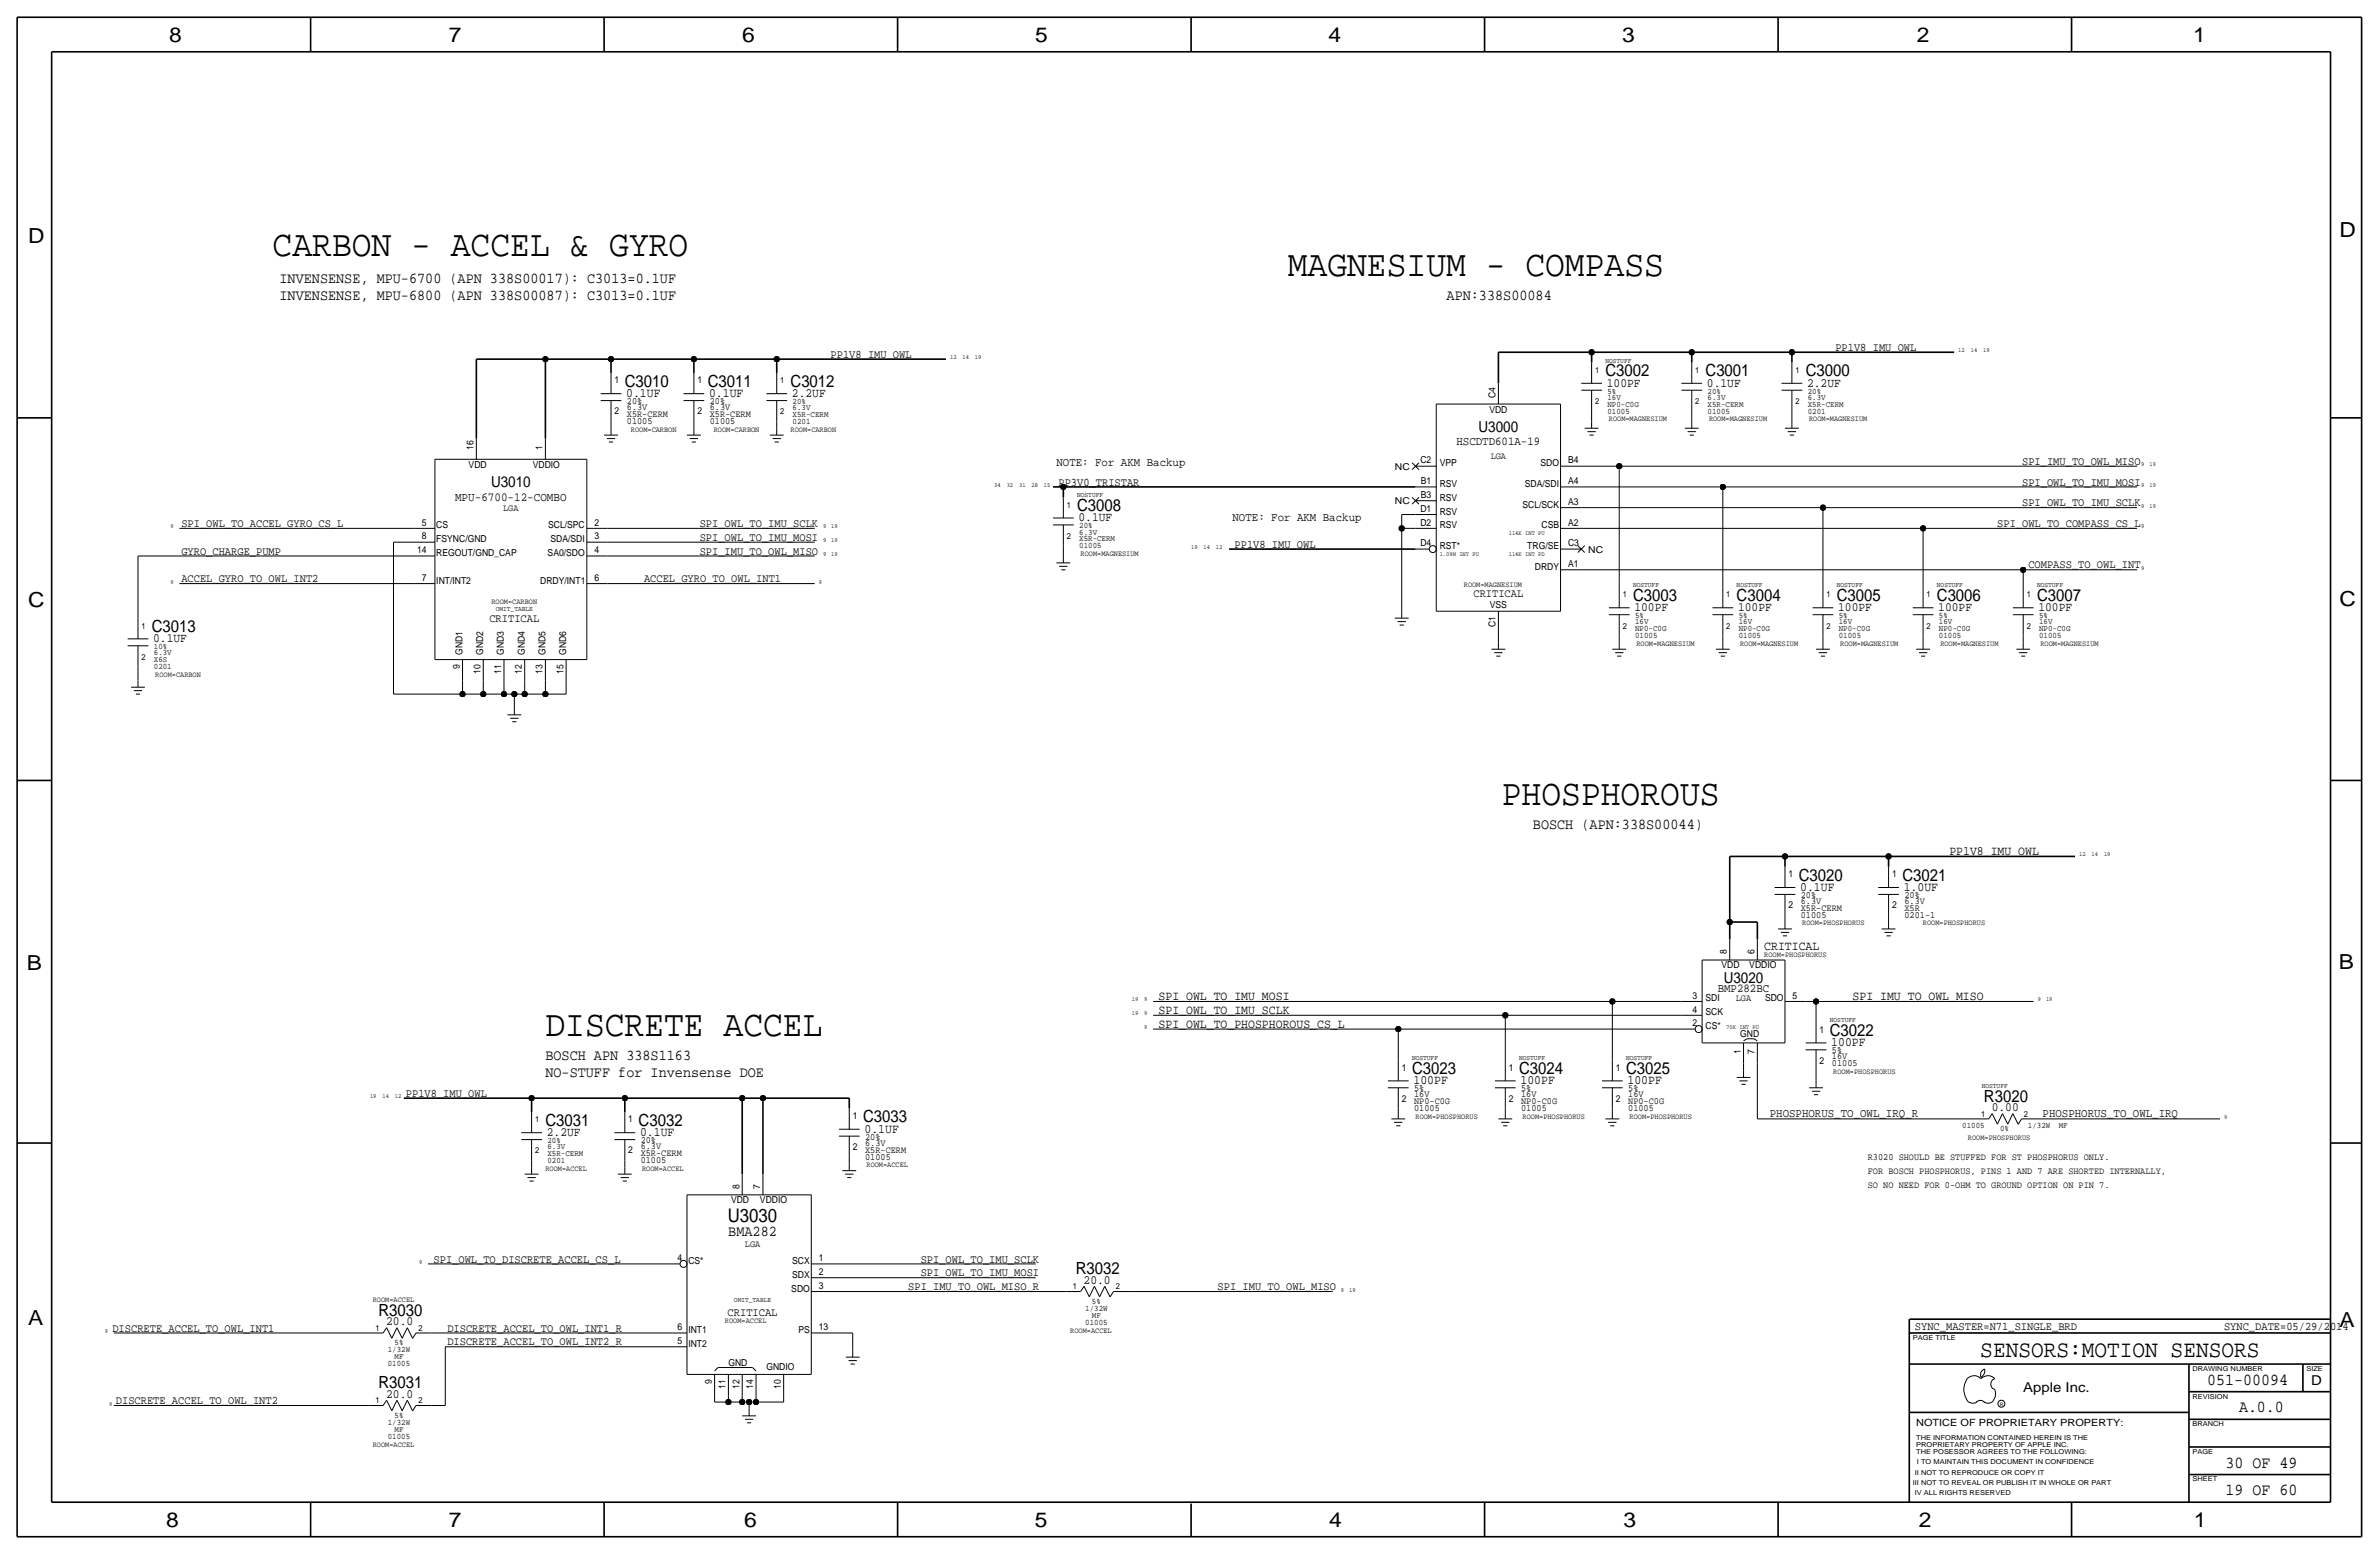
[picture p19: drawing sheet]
<svg xmlns="http://www.w3.org/2000/svg" width="875mm" height="572mm" viewBox="0 0 875 572" stroke-linecap="round" stroke-linejoin="round" font-family="sans-serif">
<defs><g id="words">
<g font-size="13.6">
<text x="100.3" y="94">CARBON - ACCEL &amp; GYRO</text>
<text x="473.7" y="101.6">MAGNESIUM - COMPASS</text>
<text x="552.4" y="295.9">PHOSPHOROUS</text>
<text x="200.6" y="381">DISCRETE ACCEL</text>
</g>
<text font-size="8.7" x="728.4" y="499.1">SENSORS:MOTION SENSORS</text>
<g font-size="7.6">
<text x="62.2" y="15.5">8</text>
<text x="165.1" y="15.5">7</text>
<text x="273" y="15.5">6</text>
<text x="380.7" y="15.5">5</text>
<text x="488.6" y="15.5">4</text>
<text x="596.6" y="15.5">3</text>
<text x="705.1" y="15.5">2</text>
<text x="806.7" y="15.5">1</text>
<text x="10.4" y="89.4">D</text>
<text x="860.5" y="87.1">D</text>
<text x="10.4" y="223.3">C</text>
<text x="860.5" y="222.8">C</text>
<text x="9.8" y="356.6">B</text>
<text x="860.3" y="356.4">B</text>
<text x="10.4" y="487.4">A</text>
<text x="860.5" y="488.2">A</text>
<text x="61.2" y="561.6">8</text>
<text x="165" y="561.6">7</text>
<text x="273.8" y="561.6">6</text>
<text x="380.7" y="561.6">5</text>
<text x="488.9" y="561.6">4</text>
<text x="597.1" y="561.6">3</text>
<text x="705.8" y="561.6">2</text>
<text x="806.9" y="561.6">1</text>
</g>
<text font-size="6.9" x="267.7" y="449.6">U3030</text>
<g font-size="6.2">
<text x="229.8" y="142.2">C3010</text>
<text x="260.3" y="142.2">C3011</text>
<text x="290.8" y="142.2">C3012</text>
<text x="590.5" y="138.4">C3002</text>
<text x="627.3" y="138.4">C3001</text>
<text x="664.2" y="138.4">C3000</text>
<text x="396.2" y="188">C3008</text>
<text x="600.7" y="221">C3003</text>
<text x="638.8" y="221">C3004</text>
<text x="675.6" y="221">C3005</text>
<text x="712.4" y="221">C3006</text>
<text x="749.3" y="221">C3007</text>
<text x="55.8" y="232.4">C3013</text>
<text x="661.6" y="323.9">C3020</text>
<text x="699.7" y="323.9">C3021</text>
<text x="673" y="381">C3022</text>
<text x="519.4" y="395">C3023</text>
<text x="558.7" y="395">C3024</text>
<text x="598.1" y="395">C3025</text>
<text x="729.7" y="405.1">R3020</text>
<text x="317.4" y="412.7">C3033</text>
<text x="200.6" y="414">C3031</text>
<text x="234.9" y="414">C3032</text>
<text x="395.7" y="468.6">R3032</text>
<text x="139.2" y="483.9">R3030</text>
<text x="811.9" y="509.3">051-00094</text>
<text x="139.2" y="510.5">R3031</text>
<text x="823.6" y="519.4">A.0.0</text>
<text x="818.6" y="539.7">30 OF 49</text>
<text x="818.6" y="549.9">19 OF 60</text>
</g>
<g font-size="5.6">
<text x="102.8" y="104.1">INVENSENSE, MPU-6700 (APN 338S00017): C3013=0.1UF</text>
<text x="102.8" y="110.5">INVENSENSE, MPU-6800 (APN 338S00087): C3013=0.1UF</text>
<text x="532.1" y="110.5">APN:338S00084</text>
<text x="543.8" y="158.7">U3000</text>
<text x="180.6" y="179.1">U3010</text>
<text x="563.8" y="304.8">BOSCH (APN:338S00044)</text>
<text x="634" y="361.4">U3020</text>
<text x="200.6" y="389.9">BOSCH APN 338S1163</text>
<text x="200.6" y="396.2">NO-STUFF for Invensense DOE</text>
<text x="267.9" y="454.7">BMA282</text>
</g>
<g font-size="5">
<text x="850.1" y="509.3">D</text>
<text x="744.2" y="511.8">Apple Inc.</text>
</g>
<g font-size="4.7">
<text x="591" y="142.2">100PF</text>
<text x="627.8" y="142.2">0.1UF</text>
<text x="664.7" y="142.2">2.2UF</text>
<text x="230.3" y="146.1">0.1UF</text>
<text x="260.8" y="146.1">0.1UF</text>
<text x="291.3" y="146">2.2UF</text>
<text x="396.7" y="191.8">0.1UF</text>
<text x="601.2" y="224.8">100PF</text>
<text x="639.3" y="224.8">100PF</text>
<text x="676.1" y="224.8">100PF</text>
<text x="712.9" y="224.8">100PF</text>
<text x="749.8" y="224.8">100PF</text>
<text x="56.3" y="236.2">0.1UF</text>
<text x="717" y="314.5">PP1V8_IMU_OWL</text>
<text x="662.1" y="327.7">0.1UF</text>
<text x="700.2" y="327.7">1.0UF</text>
<text x="648.9" y="349.2">CRITICAL</text>
<text x="426.2" y="367.8">SPI_OWL_TO_IMU_MOSI</text>
<text x="681.4" y="367.8">SPI_IMU_TO_OWL_MISO</text>
<text x="426.2" y="372.9">SPI_OWL_TO_IMU_SCLK</text>
<text x="426.2" y="377.9">SPI_OWL_TO_PHOSPHOROUS_CS_L</text>
<text x="673.6" y="384.8">100PF</text>
<text x="519.9" y="398.8">100PF</text>
<text x="559.3" y="398.8">100PF</text>
<text x="598.6" y="398.8">100PF</text>
<text x="732.6" y="408.7">0.00</text>
<text x="201.1" y="417.8">2.2UF</text>
<text x="235.4" y="417.8">0.1UF</text>
<text x="318" y="416.6">0.1UF</text>
<text x="398.6" y="472.2">20.0</text>
<text x="142" y="487.4">20.0</text>
<text x="142" y="514.1">20.0</text>
</g>
<text font-size="4.5" x="167.4" y="184.2">MPU-6700-12-COMBO</text>
<g font-size="4.4">
<text x="535.7" y="163.8">HSCDTD601A-19</text>
<text x="388.6" y="171.4">NOTE: For AKM Backup</text>
<text x="453.3" y="191.8">NOTE: For AKM Backup</text>
<text x="631.8" y="365">BMP282BC</text>
<text x="650.9" y="411">PHOSPHORUS_TO_OWL_IRQ_R</text>
<text x="751.3" y="411">PHOSPHORUS_TO_OWL_IRQ</text>
</g>
<g font-size="4.3">
<text x="305.5" y="131.6">PP1V8_IMU_OWL</text>
<text x="675.1" y="129">PP1V8_IMU_OWL</text>
<text x="743.8" y="170.9">SPI_IMU_TO_OWL_MISO</text>
<text x="389.3" y="178.6">PP3V0_TRISTAR</text>
<text x="743.8" y="178.6">SPI_OWL_TO_IMU_MOSI</text>
<text x="743.8" y="186.2">SPI_OWL_TO_IMU_SCLK</text>
<text x="66.7" y="193.8">SPI_OWL_TO_ACCEL_GYRO_CS_L</text>
<text x="257.4" y="193.8">SPI_OWL_TO_IMU_SCLK</text>
<text x="734.6" y="193.8">SPI_OWL_TO_COMPASS_CS_L</text>
<text x="66.7" y="204">GYRO_CHARGE_PUMP</text>
<text x="257.4" y="198.9">SPI_OWL_TO_IMU_MOSI</text>
<text x="257.4" y="204">SPI_IMU_TO_OWL_MISO</text>
<text x="454.1" y="201.4">PP1V8_IMU_OWL</text>
<text x="746.1" y="209">COMPASS_TO_OWL_INT</text>
<text x="66.7" y="214.1">ACCEL_GYRO_TO_OWL_INT2</text>
<text x="236.9" y="214.1">ACCEL_GYRO_TO_OWL_INT1</text>
<text x="542" y="219.7">CRITICAL</text>
<text x="180" y="228.6">CRITICAL</text>
<text x="149.3" y="403.3">PP1V8_IMU_OWL</text>
<text x="159.5" y="464.3">SPI_OWL_TO_DISCRETE_ACCEL_CS_L</text>
<text x="338.6" y="464.3">SPI_OWL_TO_IMU_SCLK</text>
<text x="338.6" y="469.4">SPI_OWL_TO_IMU_MOSI</text>
<text x="334.1" y="474.5">SPI_IMU_TO_OWL_MISO_R</text>
<text x="447.9" y="474.5">SPI_IMU_TO_OWL_MISO</text>
<text x="267.6" y="483.9">CRITICAL</text>
<text x="41.4" y="489.7">DISCRETE_ACCEL_TO_OWL_INT1</text>
<text x="164.5" y="489.7">DISCRETE_ACCEL_TO_OWL_INT1_R</text>
<text x="704.3" y="489">SYNC_MASTER=N71_SINGLE_BRD</text>
<text x="818" y="489.3">SYNC_DATE=05/29/2014</text>
<text x="164.5" y="494.8">DISCRETE_ACCEL_TO_OWL_INT2_R</text>
<text x="42.6" y="516.4">DISCRETE_ACCEL_TO_OWL_INT2</text>
</g>
<text font-size="3.7" x="704.8" y="524.5">NOTICE OF PROPRIETARY PROPERTY:</text>
<g font-size="3.5">
<text x="226" y="141">1</text>
<text x="256.5" y="141">1</text>
<text x="230.6" y="148.6">20%</text>
<text x="261.1" y="148.6">20%</text>
<text x="550.1" y="146.3" transform="rotate(-90 550.1 146.3)">C4</text>
<text x="226" y="152.4">2</text>
<text x="230.6" y="150.9">6.3V</text>
<text x="230.6" y="153.4">X5R-CERM</text>
<text x="230.6" y="156">01005</text>
<text x="256.5" y="152.4">2</text>
<text x="261.1" y="153.4">X5R-CERM</text>
<text x="261.1" y="150.9">6.3V</text>
<text x="261.1" y="156">01005</text>
<text x="547.8" y="151.9">VDD</text>
<text x="174.2" y="165.4" transform="rotate(-90 174.2 165.4)">16</text>
<text x="199.6" y="165.4" transform="rotate(-90 199.6 165.4)">1</text>
<text x="172.4" y="172">VDD</text>
<text x="196" y="172.2">VDDIO</text>
<text x="513.1" y="172.7">NC</text>
<text x="522.5" y="170.4">C2</text>
<text x="529.5" y="171.5">VPP</text>
<text x="548.3" y="168.9">LGA</text>
<text x="566.7" y="171.5">SDO</text>
<text x="576.8" y="170.4">B4</text>
<text x="522.6" y="178.1">B1</text>
<text x="529.5" y="179.1">RSV</text>
<text x="560.9" y="179.1">SDA/SDI</text>
<text x="576.8" y="178.1">A4</text>
<text x="513.1" y="185.4">NC</text>
<text x="522.6" y="183.1">B3</text>
<text x="529.5" y="184.2">RSV</text>
<text x="576.8" y="185.7">A3</text>
<text x="185.1" y="188">LGA</text>
<text x="522.5" y="188.2">D1</text>
<text x="529.5" y="189.2">RSV</text>
<text x="560" y="186.7">SCL/SCK</text>
<text x="155.2" y="193.3">5</text>
<text x="160.5" y="194.3">CS</text>
<text x="201.6" y="194.3">SCL/SPC</text>
<text x="218.6" y="193.3">2</text>
<text x="522.5" y="193.3">D2</text>
<text x="529.5" y="194.3">RSV</text>
<text x="567" y="194.3">CSB</text>
<text x="576.8" y="193.3">A2</text>
<text x="153.4" y="203.5">14</text>
<text x="155.2" y="198.4">8</text>
<text x="160.5" y="199.4">FSYNC/GND</text>
<text x="202.5" y="199.4">SDA/SDI</text>
<text x="218.6" y="203.5">4</text>
<text x="218.6" y="198.4">3</text>
<text x="522.5" y="200.9">D4</text>
<text x="529.5" y="201.9">RST*</text>
<text x="561.7" y="201.9">TRG/SE</text>
<text x="576.8" y="200.9">C3</text>
<text x="584.2" y="203.2">NC</text>
<text x="160.5" y="204.5">REGOUT/GND_CAP</text>
<text x="201.4" y="204.5">SA0/SDO</text>
<text x="564.6" y="209.5">DRDY</text>
<text x="576.8" y="208.5">A1</text>
<text x="155.2" y="213.6">7</text>
<text x="160.5" y="214.6">INT/INT2</text>
<text x="198.7" y="214.6">DRDY/INT1</text>
<text x="218.6" y="213.6">6</text>
<text x="548" y="223.5">VSS</text>
<text x="550.1" y="230.5" transform="rotate(-90 550.1 230.5)">C1</text>
<text x="170.1" y="240.8" transform="rotate(-90 170.1 240.8)">GND1</text>
<text x="177.7" y="240.8" transform="rotate(-90 177.7 240.8)">GND2</text>
<text x="185.4" y="240.8" transform="rotate(-90 185.4 240.8)">GND3</text>
<text x="193" y="240.8" transform="rotate(-90 193 240.8)">GND4</text>
<text x="200.6" y="240.8" transform="rotate(-90 200.6 240.8)">GND5</text>
<text x="208.2" y="240.8" transform="rotate(-90 208.2 240.8)">GND6</text>
<text x="169.1" y="246" transform="rotate(-90 169.1 246)">9</text>
<text x="176.7" y="247.8" transform="rotate(-90 176.7 247.8)">10</text>
<text x="184.4" y="247.8" transform="rotate(-90 184.4 247.8)">11</text>
<text x="192" y="247.8" transform="rotate(-90 192 247.8)">12</text>
<text x="199.6" y="247.8" transform="rotate(-90 199.6 247.8)">13</text>
<text x="207.2" y="247.8" transform="rotate(-90 207.2 247.8)">15</text>
<text x="657.8" y="322.6">1</text>
<text x="695.9" y="322.6">1</text>
<text x="657.8" y="334">2</text>
<text x="662.4" y="335">X5R-CERM</text>
<text x="662.4" y="332.5">6.3V</text>
<text x="662.4" y="330.2">20%</text>
<text x="695.9" y="334">2</text>
<text x="700.5" y="332.5">6.3V</text>
<text x="700.5" y="335">X5R</text>
<text x="700.5" y="330.2">20%</text>
<text x="662.4" y="337.6">01005</text>
<text x="700.5" y="337.6">0201-1</text>
<text x="635.2" y="350.8" transform="rotate(-90 635.2 350.8)">8</text>
<text x="645.4" y="350.8" transform="rotate(-90 645.4 350.8)">6</text>
<text x="633.2" y="356">VDD</text>
<text x="643.4" y="355.9">VDDIO</text>
<text x="622.5" y="367.3">3</text>
<text x="627.3" y="368.3">SDI</text>
<text x="638.5" y="368">LGA</text>
<text x="649.2" y="368.3">SDO</text>
<text x="659.3" y="367.3">5</text>
<text x="622.5" y="377.4">2</text>
<text x="622.5" y="372.4">4</text>
<text x="627.3" y="373.4">SCK</text>
<text x="627.3" y="378.5">CS*</text>
<text x="640.1" y="381.3">GND</text>
<text x="669.2" y="379.7">1</text>
<text x="640.3" y="387.6" transform="rotate(-90 640.3 387.6)">1</text>
<text x="645.4" y="387.6" transform="rotate(-90 645.4 387.6)">7</text>
<text x="673.8" y="389.6">16V</text>
<text x="673.8" y="387.3">5%</text>
<text x="515.6" y="393.7">1</text>
<text x="554.9" y="393.7">1</text>
<text x="594.3" y="393.7">1</text>
<text x="669.2" y="391.2">2</text>
<text x="673.8" y="392.2">01005</text>
<text x="520.1" y="401.3">5%</text>
<text x="559.5" y="401.3">5%</text>
<text x="598.9" y="401.3">5%</text>
<text x="515.6" y="405.1">2</text>
<text x="520.1" y="406.1">NP0-C0G</text>
<text x="520.1" y="403.6">16V</text>
<text x="554.9" y="405.1">2</text>
<text x="559.5" y="406.1">NP0-C0G</text>
<text x="559.5" y="403.6">16V</text>
<text x="594.3" y="405.1">2</text>
<text x="598.9" y="403.6">16V</text>
<text x="598.9" y="406.1">NP0-C0G</text>
<text x="231.1" y="412.8">1</text>
<text x="313.6" y="411.5">1</text>
<text x="520.1" y="408.7">01005</text>
<text x="559.5" y="408.7">01005</text>
<text x="598.9" y="408.7">01005</text>
<text x="318.2" y="419.1">20%</text>
<text x="231.1" y="424.2">2</text>
<text x="235.7" y="422.7">6.3V</text>
<text x="235.7" y="425.2">X5R-CERM</text>
<text x="235.7" y="420.4">20%</text>
<text x="313.6" y="422.9">2</text>
<text x="318.2" y="421.4">6.3V</text>
<text x="318.2" y="423.9">X5R-CERM</text>
<text x="235.7" y="427.7">01005</text>
<text x="318.2" y="426.5">01005</text>
<text x="687" y="426.7">R3020 SHOULD BE STUFFED FOR ST PHOSPHORUS ONLY.</text>
<text x="687" y="431.8">FOR BOSCH PHOSPHORUS, PINS 1 AND 7 ARE SHORTED INTERNALLY,</text>
<text x="272" y="437.1" transform="rotate(-90 272 437.1)">8</text>
<text x="279.6" y="437.1" transform="rotate(-90 279.6 437.1)">7</text>
<text x="687" y="436.9">SO NO NEED FOR 0-OHM TO GROUND OPTION ON PIN 7.</text>
<text x="268.9" y="442.5">VDD</text>
<text x="279.5" y="442.5">VDDIO</text>
<text x="274" y="458.5">LGA</text>
<text x="249.1" y="463.8">4</text>
<text x="253.2" y="464.8">CS*</text>
<text x="291.4" y="464.8">SCX</text>
<text x="301.2" y="463.8">1</text>
<text x="291.4" y="469.9">SDX</text>
<text x="301.2" y="474">3</text>
<text x="301.2" y="468.9">2</text>
<text x="291.1" y="475">SDO</text>
<text x="249.1" y="489.2">6</text>
<text x="253.2" y="490.2">INT1</text>
<text x="293.7" y="490.2">PS</text>
<text x="301.2" y="489.2">13</text>
<text x="249.1" y="494.3">5</text>
<text x="253.2" y="495.3">INT2</text>
<text x="267.9" y="502.4">GND</text>
<text x="281.9" y="503.7">GNDIO</text>
<text x="261.8" y="509" transform="rotate(-90 261.8 509)">9</text>
<text x="266.9" y="510.7" transform="rotate(-90 266.9 510.7)">11</text>
<text x="272" y="510.7" transform="rotate(-90 272 510.7)">12</text>
<text x="277.1" y="510.7" transform="rotate(-90 277.1 510.7)">14</text>
<text x="287.2" y="510.7" transform="rotate(-90 287.2 510.7)">10</text>
</g>
<g font-size="3.1">
<text x="586.7" y="137.2">1</text>
<text x="623.5" y="137.2">1</text>
<text x="660.3" y="137.2">1</text>
<text x="287" y="141">1</text>
<text x="291.5" y="148.6">20%</text>
<text x="586.7" y="148.6">2</text>
<text x="591.3" y="144.8">5%</text>
<text x="591.3" y="149.6">NP0-C0G</text>
<text x="591.3" y="147.1">16V</text>
<text x="623.5" y="148.6">2</text>
<text x="628.1" y="147.1">6.3V</text>
<text x="628.1" y="149.6">X5R-CERM</text>
<text x="628.1" y="144.8">20%</text>
<text x="660.3" y="148.6">2</text>
<text x="664.9" y="147.1">6.3V</text>
<text x="664.9" y="149.6">X5R-CERM</text>
<text x="664.9" y="144.8">20%</text>
<text x="287" y="152.4">2</text>
<text x="291.5" y="156">0201</text>
<text x="291.5" y="153.4">X5R-CERM</text>
<text x="291.5" y="150.9">6.3V</text>
<text x="591.3" y="152.1">01005</text>
<text x="628.1" y="152.1">01005</text>
<text x="664.9" y="152.1">0201</text>
<text x="392.4" y="186.7">1</text>
<text x="396.9" y="196.6">6.3V</text>
<text x="396.9" y="194.3">20%</text>
<text x="392.4" y="198.1">2</text>
<text x="396.9" y="201.7">01005</text>
<text x="396.9" y="199.1">X5R-CERM</text>
<text x="596.8" y="219.7">1</text>
<text x="634.9" y="219.7">1</text>
<text x="671.8" y="219.7">1</text>
<text x="708.6" y="219.7">1</text>
<text x="745.4" y="219.7">1</text>
<text x="601.4" y="227.3">5%</text>
<text x="639.5" y="227.3">5%</text>
<text x="676.4" y="227.3">5%</text>
<text x="713.2" y="227.3">5%</text>
<text x="750" y="227.3">5%</text>
<text x="52" y="231.1">1</text>
<text x="596.8" y="231.1">2</text>
<text x="601.4" y="232.2">NP0-C0G</text>
<text x="601.4" y="229.6">16V</text>
<text x="634.9" y="231.1">2</text>
<text x="639.5" y="229.6">16V</text>
<text x="639.5" y="232.2">NP0-C0G</text>
<text x="671.8" y="231.1">2</text>
<text x="676.4" y="229.6">16V</text>
<text x="676.4" y="232.2">NP0-C0G</text>
<text x="708.6" y="231.1">2</text>
<text x="713.2" y="229.6">16V</text>
<text x="713.2" y="232.2">NP0-C0G</text>
<text x="745.4" y="231.1">2</text>
<text x="750" y="229.6">16V</text>
<text x="750" y="232.2">NP0-C0G</text>
<text x="56.6" y="238.8">10%</text>
<text x="601.4" y="234.7">01005</text>
<text x="639.5" y="234.7">01005</text>
<text x="676.4" y="234.7">01005</text>
<text x="713.2" y="234.7">01005</text>
<text x="750" y="234.7">01005</text>
<text x="52" y="242.6">2</text>
<text x="56.6" y="243.6">X6S</text>
<text x="56.6" y="241">6.3V</text>
<text x="56.6" y="246.1">0201</text>
<text x="196.8" y="412.7">1</text>
<text x="728.7" y="410.7">1</text>
<text x="744.4" y="410.7">2</text>
<text x="721.8" y="414.8">01005</text>
<text x="735.7" y="416.1">0%</text>
<text x="745.9" y="414.8">1/32W</text>
<text x="757.3" y="414.8">MF</text>
<text x="196.8" y="424.2">2</text>
<text x="201.4" y="425.2">X5R-CERM</text>
<text x="201.4" y="422.7">6.3V</text>
<text x="201.4" y="420.4">20%</text>
<text x="201.4" y="427.7">0201</text>
<text x="394.7" y="474.2">1</text>
<text x="401.7" y="479.6">5%</text>
<text x="410.4" y="474.2">2</text>
<text x="399.2" y="482.1">1/32W</text>
<text x="401.7" y="484.6">MF</text>
<text x="138.1" y="489.5">1</text>
<text x="153.9" y="489.5">2</text>
<text x="399.2" y="487.2">01005</text>
<text x="142.6" y="497.3">1/32W</text>
<text x="145.1" y="494.8">5%</text>
<text x="142.6" y="502.4">01005</text>
<text x="145.1" y="499.9">MF</text>
<text x="138.1" y="516.1">1</text>
<text x="145.1" y="521.5">5%</text>
<text x="153.9" y="516.1">2</text>
<text x="142.6" y="524">1/32W</text>
<text x="145.1" y="526.5">MF</text>
<text x="142.6" y="529.1">01005</text>
</g>
<g font-size="2.9">
<text x="591.8" y="154.9">ROOM=MAGNESIUM</text>
<text x="628.6" y="154.9">ROOM=MAGNESIUM</text>
<text x="665.4" y="154.9">ROOM=MAGNESIUM</text>
<text x="232.1" y="158.8">ROOM=CARBON</text>
<text x="262.5" y="158.8">ROOM=CARBON</text>
<text x="290.8" y="158.8">ROOM=CARBON</text>
<text x="397.5" y="204.5">ROOM=MAGNESIUM</text>
<text x="538.4" y="215.9">ROOM=MAGNESIUM</text>
<text x="180.8" y="222.3">ROOM=CARBON</text>
<text x="601.9" y="237.5">ROOM=MAGNESIUM</text>
<text x="640" y="237.5">ROOM=MAGNESIUM</text>
<text x="676.9" y="237.5">ROOM=MAGNESIUM</text>
<text x="713.7" y="237.5">ROOM=MAGNESIUM</text>
<text x="750.5" y="237.5">ROOM=MAGNESIUM</text>
<text x="57.1" y="248.9">ROOM=CARBON</text>
<text x="662.9" y="340.4">ROOM=PHOSPHORUS</text>
<text x="707.3" y="340.4">ROOM=PHOSPHORUS</text>
<text x="648.9" y="351.8">ROOM=PHOSPHORUS</text>
<text x="674.3" y="395">ROOM=PHOSPHORUS</text>
<text x="520.6" y="411.5">ROOM=PHOSPHORUS</text>
<text x="560" y="411.5">ROOM=PHOSPHORUS</text>
<text x="599.4" y="411.5">ROOM=PHOSPHORUS</text>
<text x="723.9" y="419.1">ROOM=PHOSPHORUS</text>
<text x="200.6" y="430.5">ROOM=ACCEL</text>
<text x="236.2" y="430.5">ROOM=ACCEL</text>
<text x="318.7" y="429.3">ROOM=ACCEL</text>
<text x="137.1" y="478.8">ROOM=ACCEL</text>
<text x="266.6" y="486.4">ROOM=ACCEL</text>
<text x="393.7" y="490.2">ROOM=ACCEL</text>
<text x="137.1" y="532.1">ROOM=ACCEL</text>
</g>
<g font-size="2.6">
<text x="590.5" y="133.3">NOSTUFF</text>
<text x="396.2" y="182.9">NOSTUFF</text>
<text x="600.7" y="215.9">NOSTUFF</text>
<text x="638.8" y="215.9">NOSTUFF</text>
<text x="675.6" y="215.9">NOSTUFF</text>
<text x="712.4" y="215.9">NOSTUFF</text>
<text x="749.2" y="215.9">NOSTUFF</text>
<text x="182.3" y="224.8">OMIT_TABLE</text>
<text x="673" y="375.9">NOSTUFF</text>
<text x="519.4" y="389.9">NOSTUFF</text>
<text x="558.8" y="389.9">NOSTUFF</text>
<text x="598.1" y="389.9">NOSTUFF</text>
<text x="728.9" y="400">NOSTUFF</text>
<text x="270" y="478.8">OMIT_TABLE</text>
</g>
<g font-size="2.5">
<text x="703.5" y="492.8">PAGE TITLE</text>
<text x="806.4" y="504.2">DRAWING NUMBER</text>
<text x="848.3" y="504.2">SIZE</text>
<text x="806.4" y="514.4">REVISION</text>
<text x="806.4" y="524.5">BRANCH</text>
<text x="704.8" y="532.1">PROPRIETARY PROPERTY OF APPLE INC.</text>
<text x="704.8" y="529.6">THE INFORMATION CONTAINED HEREIN IS THE</text>
<text x="704.8" y="534.7">THE POSESSOR AGREES TO THE FOLLOWING:</text>
<text x="705.1" y="538.5">I TO MAINTAIN THIS DOCUMENT IN CONFIDENCE</text>
<text x="806.4" y="534.7">PAGE</text>
<text x="704.3" y="542.3">II NOT TO REPRODUCE OR COPY IT</text>
<text x="806.4" y="544.8">SHEET</text>
<text x="703.5" y="546.1">III NOT TO REVEAL OR PUBLISH IT IN WHOLE OR PART</text>
<text x="704.3" y="549.9">IV ALL RIGHTS RESERVED</text>
</g>
<g font-size="2.3">
<text x="720.3" y="129.5">12</text>
<text x="724.9" y="129.5">14</text>
<text x="729.4" y="129.5">19</text>
<text x="349.5" y="132.1">12</text>
<text x="354" y="132.1">14</text>
<text x="358.6" y="132.1">19</text>
<text x="787.6" y="171.4">9</text>
<text x="790.7" y="171.4">19</text>
<text x="365.7" y="179.1">34</text>
<text x="370.3" y="179.1">32</text>
<text x="374.9" y="179.1">31</text>
<text x="379.4" y="179.1">28</text>
<text x="384" y="179.1">15</text>
<text x="787.6" y="179.1">9</text>
<text x="790.7" y="179.1">19</text>
<text x="787.6" y="186.7">9</text>
<text x="790.7" y="186.7">19</text>
<text x="62.7" y="194.3">9</text>
<text x="302.7" y="194.3">9</text>
<text x="305.8" y="194.3">19</text>
<text x="554.9" y="196.8">114K INT PU</text>
<text x="787.6" y="194.3">9</text>
<text x="302.7" y="199.4">9</text>
<text x="305.8" y="199.4">19</text>
<text x="438.1" y="201.9">19</text>
<text x="442.7" y="201.9">14</text>
<text x="447.2" y="201.9">12</text>
<text x="302.7" y="204.5">9</text>
<text x="305.8" y="204.5">19</text>
<text x="529.5" y="204.5">1.09M INT PU</text>
<text x="554.9" y="204.5">114K INT PD</text>
<text x="787.6" y="209.5">9</text>
<text x="62.7" y="214.6">9</text>
<text x="301.2" y="214.6">9</text>
<text x="764.7" y="315">12</text>
<text x="769.3" y="315">14</text>
<text x="773.9" y="315">19</text>
<text x="416.3" y="368.3">19</text>
<text x="420.9" y="368.3">9</text>
<text x="749.5" y="368.3">9</text>
<text x="752.6" y="368.3">19</text>
<text x="416.3" y="373.4">19</text>
<text x="420.9" y="373.4">9</text>
<text x="420.9" y="378.5">9</text>
<text x="634.9" y="378.5">70K INT PU</text>
<text x="136.1" y="403.9">19</text>
<text x="140.7" y="403.9">14</text>
<text x="145.2" y="403.9">12</text>
<text x="818.1" y="411.5">9</text>
<text x="154.2" y="464.8">9</text>
<text x="493.2" y="475">9</text>
<text x="496.3" y="475">19</text>
<text x="38.6" y="490.2">9</text>
<text x="40.1" y="516.9">9</text>
</g>
<text font-size="1.8" x="735.5" y="516.9">R</text>
</g></defs>
<g fill="none" stroke="#000" stroke-width=".37">
<path d="M224.7 137.2v7.6zM255.2 137.2v7.6zM285.7 137.2v7.6zM585.4 133.4v7.6zM622.3 133.4v7.6zM659.1 133.4v7.6zM220.9 144.8h7.6zM220.9 147.3h7.6zM224.7 154.9v2.6zM224.7 147.3v7.6zM224.7 157.5v2.5zM251.4 147.3h7.6z"/>
<path d="M251.4 144.8h7.6zM255.2 154.9v2.6zM255.2 147.3v7.6zM255.2 157.5v2.5zM281.9 147.3h7.6zM281.9 144.8h7.6zM285.7 154.9v2.6zM285.7 147.3v7.6zM285.7 157.5v2.5zM528.3 148.6h45.7zM528.3 148.6v76.2zM551.1 141v7.6z"/>
<path d="M574 148.6v76.2zM581.6 143.5h7.6zM581.6 141h7.6zM582.9 157.5h5.1zM583.9 158.8h3zM585.4 151.1v3.8zM585.4 143.5v7.6zM585.4 154.9v2.6zM618.4 143.5h7.7zM618.4 141h7.7zM619.7 157.5h5.1zM620.7 158.8h3.1z"/>
<path d="M622.3 151.1v3.8zM622.3 143.5v7.6zM622.3 154.9v2.6zM655.3 141h7.6zM655.3 143.5h7.6zM656.5 157.5h5.1zM657.6 158.8h3zM659.1 151.1v3.8zM659.1 143.5v7.6zM659.1 154.9v2.6zM160 168.9v73.7zM160 168.9h55.8z"/>
<path d="M175.2 161.3v7.6zM200.6 161.3v7.6zM215.8 168.9v73.7zM222.2 160h5.1zM223.2 161.3h3.1zM224 162.6h1.5zM252.7 160h5.1zM253.7 161.3h3zM254.5 162.6h1.5zM283.2 160h5zM284.2 161.3h3zM284.9 162.6h1.6z"/>
<path d="M519.4 172.7l2.5-2.5zM519.4 170.2l2.5 2.5zM520.7 179.1h7.6zM520.7 171.5h7.6zM574 179.1h7.6zM574 171.5h7.6zM581.6 171.5h14zM581.6 179.1h52.1zM584.7 160h1.5zM595.6 171.5h190.5zM595.6 171.5v44.4zM621.5 160h1.5z"/>
<path d="M633.7 179.1h152.4zM633.7 179.1v36.8zM658.3 160h1.5zM66 194.3h86.3zM144.7 199.4h7.6zM144.7 199.4v55.9zM152.3 199.4h7.7zM152.3 194.3h7.7zM215.8 199.4h7.7zM215.8 194.3h7.7zM223.5 199.4h76.2zM223.5 194.3h76.2z"/>
<path d="M387.3 193h7.6zM387.3 190.5h7.6zM391.1 182.9v7.6zM391.1 193v7.7zM515.6 189.2v5.1zM515.6 194.3v30.5zM515.6 189.2h5.1zM515.6 194.3h5.1zM519.4 185.4l2.5-2.5zM519.4 182.9l2.5 2.5zM520.7 189.2h7.6zM520.7 194.3h7.6z"/>
<path d="M520.7 184.2h7.6zM574 186.7h7.6zM574 194.3h7.6zM581.6 194.3h125.7zM581.6 186.7h88.9zM670.5 186.7h115.6zM670.5 186.7v29.2zM707.3 194.3h78.8zM707.3 194.3v21.6zM50.7 204.5v22.8zM50.7 204.5h101.6zM66 214.6h86.3z"/>
<path d="M152.3 204.5h7.7zM152.3 214.6h7.7zM215.8 214.6h7.7zM215.8 204.5h7.7zM223.5 204.5h76.2zM223.5 214.6h76.2zM388.6 207h5.1zM389.6 208.3h3zM390.3 209.6h1.6zM391.1 200.7v3.8zM391.1 204.5v2.5zM520.7 201.9h5z"/>
<path d="M574 201.9h7.6zM574 209.6h7.6zM580.3 200.7l2.6 2.5zM581.6 209.6h162.6zM582.9 200.7l-2.6 2.5zM595.6 215.9v7.6zM633.7 215.9v7.6zM670.5 215.9v7.6zM707.3 215.9v7.6zM744.2 209.6v6.3zM744.2 215.9v7.6zM744.2 209.6h41.9z"/>
<path d="M46.9 235h7.7zM46.9 237.5h7.7zM50.7 227.3v7.7zM50.7 237.5v7.6zM513 227.3h5.1zM514 228.6h3.1zM514.8 229.9h1.5zM515.6 224.8v2.5zM528.3 224.8h45.7zM548.6 238.8h5.1zM551.1 232.4v3.8zM551.1 224.8v7.6z"/>
<path d="M551.1 236.2v2.6zM591.8 223.5h7.6zM591.8 226.1h7.6zM593 238.8h5.1zM595.6 233.7v2.5zM595.6 236.2v2.6zM595.6 226.1v7.6zM629.9 223.5h7.6zM629.9 226.1h7.6zM631.1 238.8h5.1zM633.7 233.7v2.5zM633.7 226.1v7.6z"/>
<path d="M633.7 236.2v2.6zM666.7 226.1h7.6zM666.7 223.5h7.6zM668 238.8h5.1zM670.5 233.7v2.5zM670.5 226.1v7.6zM670.5 236.2v2.6zM703.5 226.1h7.7zM703.5 223.5h7.7zM704.8 238.8h5.1zM707.3 233.7v2.5zM707.3 226.1v7.6z"/>
<path d="M707.3 236.2v2.6zM740.4 223.5h7.6zM740.4 226.1h7.6zM741.6 238.8h5.1zM744.2 233.7v2.5zM744.2 236.2v2.6zM744.2 226.1v7.6zM48.2 252.7h5.1zM49.2 254h3.1zM50 255.3h1.5zM50.7 245.1v5.1zM50.7 250.2v2.5z"/>
<path d="M144.7 255.3h25.4zM160 242.6h55.8zM170.1 255.3h7.6zM170.1 250.2v5.1zM170.1 242.6v7.6zM177.7 255.3h7.7zM177.7 250.2v5.1zM177.7 242.6v7.6zM185.4 255.3h3.8zM185.4 250.2v5.1zM185.4 242.6v7.6zM189.2 255.3h3.8z"/>
<path d="M189.2 255.3v5.1zM193 255.3h7.6zM193 250.2v5.1zM193 242.6v7.6zM200.6 255.3h7.6zM200.6 250.2v5.1zM200.6 242.6v7.6zM208.2 250.2v5.1zM208.2 242.6v7.6zM549.6 240h3.1zM550.4 241.3h1.5zM594.1 240h3z"/>
<path d="M594.8 241.3h1.5zM632.2 240h3zM632.9 241.3h1.5zM669 240h3zM669.7 241.3h1.6zM705.8 240h3.1zM706.6 241.3h1.5zM742.6 240h3.1zM743.4 241.3h1.5zM186.6 262.9h5.1zM187.7 264.2h3zM188.4 265.4h1.5z"/>
<path d="M189.2 260.4v2.5zM656.5 318.8v7.6zM694.6 318.8v7.6zM652.7 328.9h7.7zM652.7 326.4h7.7zM656.5 336.6v2.5zM656.5 339.1v2.5zM656.5 328.9v7.7zM690.8 328.9h7.7zM690.8 326.4h7.7zM694.6 336.6v2.5zM694.6 339.1v2.5z"/>
<path d="M694.6 328.9v7.7zM626.1 353.1v30.4zM626.1 353.1h30.4zM636.2 345.4v7.7zM646.4 345.4v7.7zM654 341.6h5.1zM655 342.9h3.1zM655.8 344.2h1.5zM656.5 353.1v30.4zM692.1 341.6h5.1zM693.1 342.9h3.1zM693.9 344.2h1.5z"/>
<path d="M424.1 368.3h168.9zM424.1 378.5h90.2zM424.1 373.4h129.6zM514.3 378.5v11.4zM514.3 378.5h104.1zM553.7 373.4v16.5zM553.7 373.4h64.7zM593 368.3v21.6zM593 368.3h25.4zM618.4 378.5h5.1zM618.4 373.4h7.7zM618.4 368.3h7.7z"/>
<path d="M656.5 368.3h7.7zM664.2 368.3h3.8zM668 368.3v7.6zM668 375.9v7.6zM668 368.3h80zM510.5 397.5h7.6zM514.3 389.9v7.6zM549.9 397.5h7.6zM553.7 389.9v7.6zM589.2 397.5h7.7zM593 389.9v7.6zM626.1 383.5h30.4z"/>
<path d="M638.8 396.2h5zM639.8 397.5h3zM640.5 398.8h1.6zM641.3 391.2v2.5zM641.3 393.7v2.5zM641.3 382.8l1.3-.8zM641.3 383.5v7.7zM642.6 382h2.5zM645.1 382l1.3 .8zM646.4 391.2v20.3zM646.4 383.5v7.7zM664.2 386.1h7.6z"/>
<path d="M664.2 383.5h7.6zM668 393.7v3.8zM668 386.1v7.6zM668 397.5v2.5zM191.7 416.6h7.6zM191.7 419.1h7.6zM195.5 408.9v7.7zM195.5 419.1v7.6zM226 419.1h7.6zM226 416.6h7.6zM229.8 408.9v7.7zM229.8 419.1v7.6z"/>
<path d="M308.6 417.8h7.6zM308.6 415.3h7.6zM312.4 407.7v7.6zM312.4 417.8v7.7zM510.5 400.1h7.6zM511.8 411.5h5zM512.8 412.8h3zM513.5 414h1.6zM514.3 407.7v1.2zM514.3 400.1v7.6zM514.3 408.9v2.6zM549.9 400.1h7.6z"/>
<path d="M551.1 411.5h5.1zM552.1 412.8h3.1zM552.9 414h1.5zM553.7 407.7v1.2zM553.7 408.9v2.6zM553.7 400.1v7.6zM589.2 400.1h7.7zM590.5 411.5h5.1zM591.5 412.8h3.1zM592.3 414h1.5zM593 407.7v1.2zM593 400.1v7.6z"/>
<path d="M593 408.9v2.6zM646.4 411.5h80zM665.4 400.1h5.1zM666.4 401.3h3.1zM667.2 402.6h1.5zM726.4 411.5h5.1zM732.7 409.5l-1.2 2zM732.7 409.5l2 3.9zM736.5 409.5l-1.8 3.9zM736.6 409.5l1.9 3.9zM740.4 409.5l-1.9 3.9zM740.4 409.5l1.9 3.9z"/>
<path d="M743.6 411.5l-1.3 2zM743.6 411.5h5.6zM749.3 411.5h67.3zM193 431.8h5.1zM194 433.1h3.1zM194.8 434.3h1.5zM195.5 426.7v2.6zM195.5 429.3v2.5zM227.3 431.8h5.1zM228.3 433.1h3zM229.1 434.3h1.5zM229.8 426.7v2.6z"/>
<path d="M229.8 429.3v2.5zM252.7 439.4v66.1zM252.7 439.4h45.7zM273 431.8v7.6zM280.6 431.8v7.6zM298.4 439.4v66.1zM309.8 430.5h5.1zM310.8 431.8h3.1zM311.6 433.1h1.5zM312.4 425.5v2.5zM312.4 428v2.5zM157.4 464.8h87.7z"/>
<path d="M245.1 464.8h5zM298.4 469.9h7.6zM298.4 475h7.6zM298.4 464.8h7.6zM306 464.8h74.9zM306 475h86.4zM306 469.9h74.9zM392.4 475h5.1zM398.7 473l2 3.9zM398.7 473l-1.2 2zM402.5 473l-1.8 3.9zM402.5 473l2 3.9z"/>
<path d="M406.3 473l-1.8 3.9zM406.4 473l1.9 3.9zM409.6 475l-1.3 2zM409.6 475h5.6zM415.2 475h75zM41.9 490.2h93.9zM135.8 490.2h5.1zM142.2 488.3l-1.3 1.9zM142.2 488.3l1.9 3.9zM146 488.3l1.9 3.9zM146 488.3l-1.9 3.9zM149.8 488.3l-1.9 3.9z"/>
<path d="M149.8 488.3l1.9 3.9zM153 490.2l-1.3 2.1zM153 490.2h5.7zM158.7 490.2h86.4zM163.8 495.3h81.3zM163.8 495.3v21.6zM245.1 495.3h7.6zM245.1 490.2h7.6zM298.4 490.2h7.6zM306 490.2h7.6zM311.1 499.1h5.1zM313.6 490.2v6.4z"/>
<path d="M313.6 496.6v2.5zM41.9 516.9h93.9zM135.8 516.9h5.1zM142.2 515l-1.3 1.9zM142.2 515l1.9 3.8zM146 515l1.9 3.8zM146 515l-1.9 3.8zM149.8 515l-1.9 3.8zM149.8 515l1.9 3.8zM153 516.9l-1.3 2zM153 516.9h5.7zM158.7 516.9h5.1z"/>
<path d="M252.7 505.5h45.7zM262.8 513.1v2.5zM262.8 515.6h5.1zM262.8 504.2l1.3-1.3zM262.8 505.5v7.6zM264.1 502.9h12.7zM267.9 513.1v2.5zM267.9 505.5v7.6zM267.9 515.6h5.1zM273 513.1v2.5zM273 505.5v7.6zM273 515.6h2.5z"/>
<path d="M275.5 515.6h2.6zM275.5 515.6v2.6zM275.5 518.2v2.5zM276.8 502.9l1.3 1.3zM278.1 513.1v2.5zM278.1 505.5v7.6zM278.1 515.6h10.1zM288.2 513.1v2.5zM288.2 505.5v7.6zM312.1 500.4h3.1zM312.9 501.6h1.5zM724.1 515.6l.5 .2a2.67 2.67 0 0 0 2.5-.2"/>
<path d="M726.8 515.7a2.09 2.09 0 0 1 3.1 0M728.6 506.5a2.69 2.69 0 0 0 1.3-3 2.26 2.26 0 0 0-1.3 3M729.7 515.6l.4 .2a2.67 2.67 0 0 0 2.6-.2M733.7 511.1a4.5 4.5 0 0 1-1 4.6M733.8 511a2.08 2.08 0 0 1-1.6-2 2.08 2.08 0 0 1 1.6-2 3.4 3.4 0 0 0-5.1 0 3.6 3.6 0 0 0-3.9-.8 3.6 3.6 0 0 0-2.3 3.3 7.1 7.1 0 0 0 1.6 6.2M273 520.7h5.1zM274 522h3.1zM274.8 523.2h1.5z"/>
<circle cx="527" cy="201.9" r="1.28"/>
<circle cx="624.8" cy="378.5" r="1.28"/>
<circle cx="251.4" cy="464.8" r="1.28"/>
<circle cx="736.1" cy="516.2" r="1.28"/>
</g>
<g fill="none" stroke="#000" stroke-width=".6" stroke-linecap="butt">
<path d="M6.3 6.4v558.7zM6.3 6.4h862.3zM19 19.1v533.4zM19 19.1h838.2zM114.2 6.4v12.7zM222.2 6.4v12.7zM330.1 6.4v12.7zM438.1 6.4v12.7zM546.1 6.4v12.7zM654 6.4v12.7zM762 6.4v12.7zM857.2 19.1v533.4z"/>
<path d="M868.6 6.4v558.7zM175.2 132.1v29.2zM175.2 132.1h25.4zM200.6 132.1v29.2zM200.6 132.1h24.1zM224.7 132.1h30.5zM224.7 132.1v5.1zM255.2 132.1h30.5zM255.2 132.1v5.1zM285.7 132.1h62.2zM285.7 132.1v5.1zM551.1 129.5v11.5z"/>
<path d="M551.1 129.5h34.3zM585.4 129.5h36.9zM585.4 129.5v3.9zM622.3 129.5h36.8zM622.3 129.5v3.8zM659.1 129.5h59.7zM659.1 129.5v3.8zM6.3 153.7h12.7zM857.2 153.7h11.4zM387.3 179.1h3.8zM391.1 179.1h129.6zM391.1 179.1v3.8z"/>
<path d="M452.1 201.9h68.6zM6.3 287h12.7zM857.2 287h11.4zM636.2 315v24.1zM636.2 315h20.3zM656.5 315h38.1zM656.5 315v3.8zM694.6 315h68.6zM694.6 315v3.8zM636.2 339.1v6.3zM636.2 339.1h10.2zM646.4 339.1v6.3z"/>
<path d="M148.5 403.9h47zM195.5 403.9v5zM195.5 403.9h34.3zM229.8 403.9h43.2zM229.8 403.9v5zM273 403.9h7.6zM273 403.9v27.9zM280.6 403.9h31.8zM280.6 403.9v27.9zM312.4 403.9v3.8zM6.3 420.4h12.7zM857.2 420.4h11.4z"/>
<path d="M702.3 485.1v5.1zM702.3 490.2v62.3zM702.3 490.2h154.9zM702.4 485.1h154.8zM702.3 519.4h102.8zM702.3 501.6h154.9zM805.1 501.6v50.8zM805.1 511.8h52.1zM847 501.6v10.2zM805.1 522h52.1zM805.1 532.1h52.1zM19 552.5h838.2z"/>
<path d="M114.2 552.4v12.7zM222.2 552.5v12.7zM330.1 552.5v12.7zM438.1 553v12.1zM546.1 552.5v12.7zM654 552.5v12.7zM762 552.5v12.7zM805.1 542.3h52.1zM6.3 565.1h862.3z"/>
</g>
<g fill="#000" stroke="#000" stroke-width=".37">
<circle cx="200.6" cy="132.1" r="1.02"/>
<circle cx="224.7" cy="132.1" r="1.02"/>
<circle cx="255.2" cy="132.1" r="1.02"/>
<circle cx="285.7" cy="132.1" r="1.02"/>
<circle cx="585.4" cy="129.5" r="1.02"/>
<circle cx="622.3" cy="129.5" r="1.02"/>
<circle cx="659.1" cy="129.5" r="1.02"/>
<circle cx="391.1" cy="179.1" r="1.02"/>
<circle cx="595.6" cy="171.4" r="1.02"/>
<circle cx="633.7" cy="179.1" r="1.02"/>
<circle cx="515.6" cy="194.3" r="1.02"/>
<circle cx="670.5" cy="186.7" r="1.02"/>
<circle cx="707.3" cy="194.3" r="1.02"/>
<circle cx="744.2" cy="209.5" r="1.02"/>
<circle cx="170.1" cy="255.3" r="1.02"/>
<circle cx="177.7" cy="255.3" r="1.02"/>
<circle cx="185.4" cy="255.3" r="1.02"/>
<circle cx="189.2" cy="255.3" r="1.02"/>
<circle cx="193" cy="255.3" r="1.02"/>
<circle cx="200.6" cy="255.3" r="1.02"/>
<circle cx="656.5" cy="315" r="1.02"/>
<circle cx="694.6" cy="315" r="1.02"/>
<circle cx="636.2" cy="339.1" r="1.02"/>
<circle cx="514.3" cy="378.5" r="1.02"/>
<circle cx="553.7" cy="373.4" r="1.02"/>
<circle cx="593" cy="368.3" r="1.02"/>
<circle cx="668" cy="368.3" r="1.02"/>
<circle cx="195.5" cy="403.9" r="1.02"/>
<circle cx="229.8" cy="403.9" r="1.02"/>
<circle cx="273" cy="403.9" r="1.02"/>
<circle cx="280.6" cy="403.9" r="1.02"/>
<circle cx="267.9" cy="515.6" r="1.02"/>
<circle cx="273" cy="515.6" r="1.02"/>
<circle cx="275.5" cy="515.6" r="1.02"/>
<circle cx="278.1" cy="515.6" r="1.02"/>
</g>
<use href="#words"/>
</svg>
